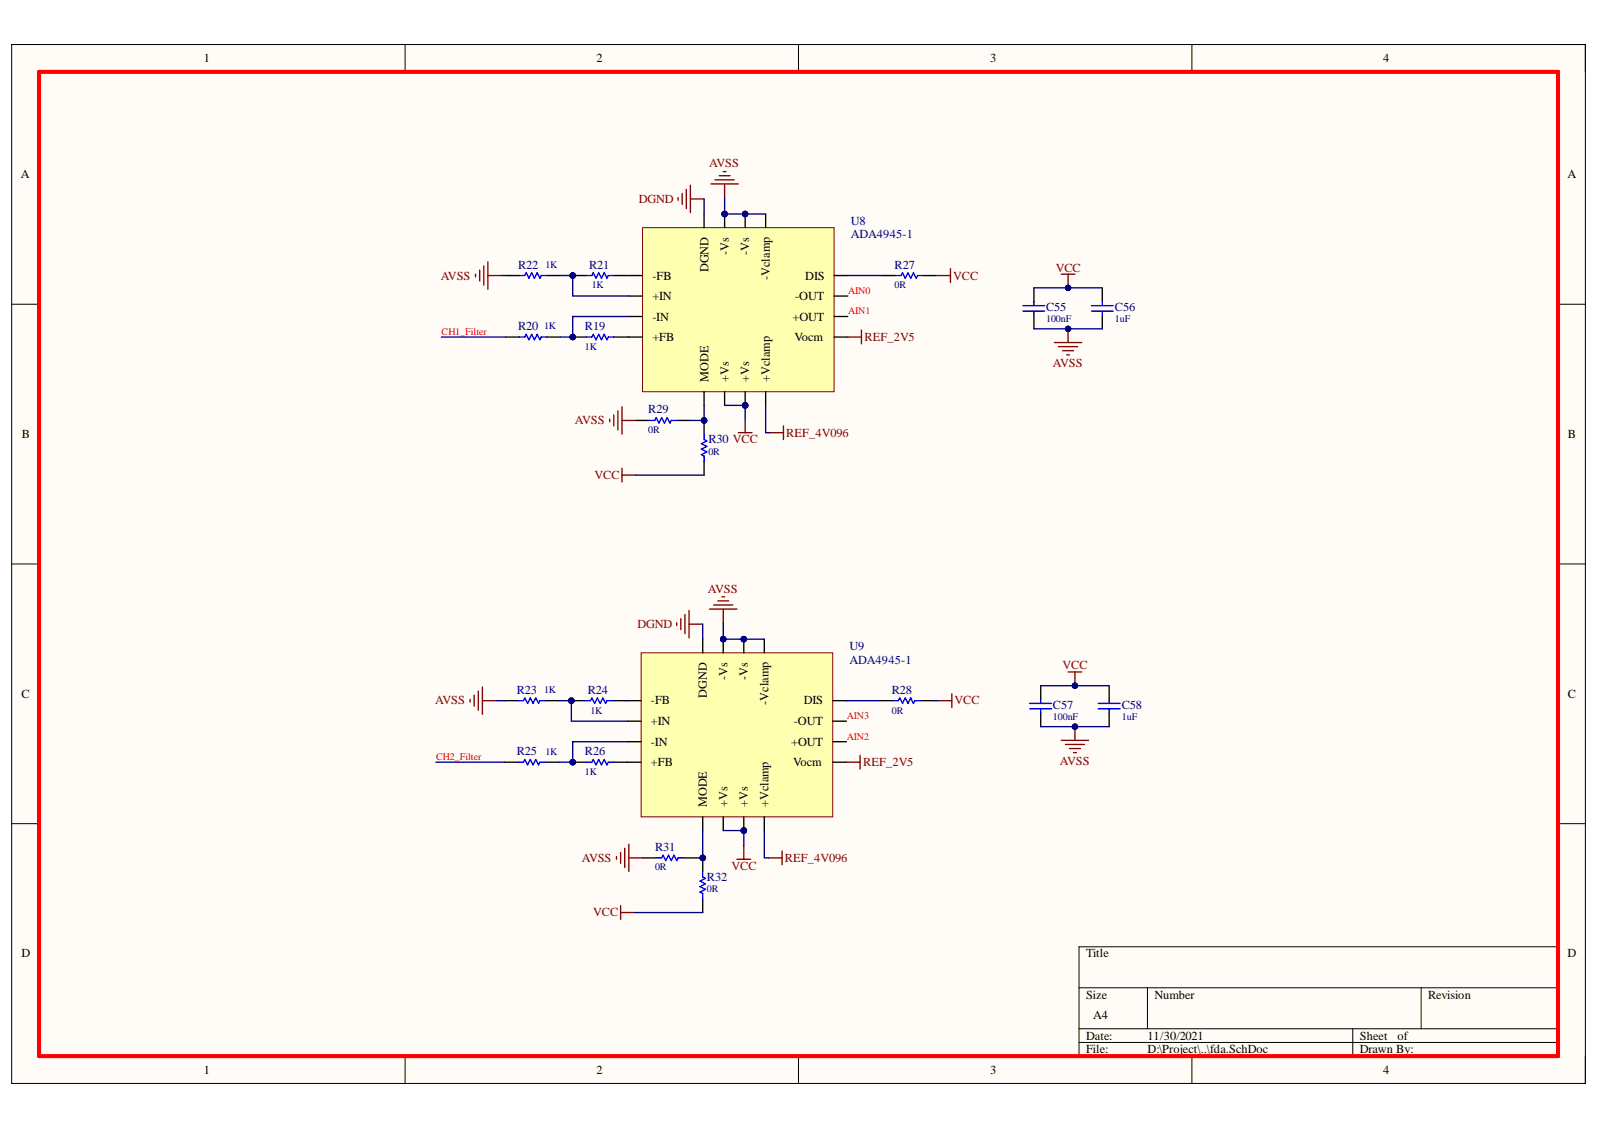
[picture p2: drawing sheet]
<svg xmlns="http://www.w3.org/2000/svg" width="297mm" height="210mm" viewBox="0 0 297 210" stroke-linecap="round" stroke-linejoin="round" font-family="sans-serif">
<defs><g id="words">
<g font-size="2.3">
<text x="37.9" y="11.6">1</text>
<text x="110.8" y="11.6">2</text>
<text x="183.9" y="11.6">3</text>
<text x="256.9" y="11.6">4</text>
<text x="3.9" y="33.1">A</text>
<text x="291.2" y="33.1">A</text>
<text x="135.4" y="47.3" transform="rotate(-90 135.4 47.3)">-Vs</text>
<text x="139.2" y="47.3" transform="rotate(-90 139.2 47.3)">-Vs</text>
<text x="121.2" y="52">-FB</text>
<text x="131.6" y="50.6" transform="rotate(-90 131.6 50.6)">DGND</text>
<text x="143" y="52" transform="rotate(-90 143 52)">-Vclamp</text>
<text x="149.6" y="52">DIS</text>
<text x="121.2" y="55.8">+IN</text>
<text x="121.2" y="59.6">-IN</text>
<text x="147.2" y="59.6">+OUT</text>
<text x="147.7" y="55.8">-OUT</text>
<text x="121.2" y="63.4">+FB</text>
<text x="147.6" y="63.4">Vocm</text>
<text x="131.6" y="71" transform="rotate(-90 131.6 71)">MODE</text>
<text x="135.4" y="71" transform="rotate(-90 135.4 71)">+Vs</text>
<text x="139.2" y="71" transform="rotate(-90 139.2 71)">+Vs</text>
<text x="143" y="71" transform="rotate(-90 143 71)">+Vclamp</text>
<text x="4.1" y="81.4">B</text>
<text x="291.3" y="81.4">B</text>
<text x="4" y="129.6">C</text>
<text x="120.9" y="130.9">-FB</text>
<text x="131.3" y="129.6" transform="rotate(-90 131.3 129.6)">DGND</text>
<text x="135.1" y="126.3" transform="rotate(-90 135.1 126.3)">-Vs</text>
<text x="138.9" y="126.3" transform="rotate(-90 138.9 126.3)">-Vs</text>
<text x="142.8" y="130.9" transform="rotate(-90 142.8 130.9)">-Vclamp</text>
<text x="149.3" y="130.9">DIS</text>
<text x="291.3" y="129.6">C</text>
<text x="120.9" y="134.7">+IN</text>
<text x="147.5" y="134.7">-OUT</text>
<text x="120.9" y="138.6">-IN</text>
<text x="120.9" y="142.4">+FB</text>
<text x="147" y="138.6">+OUT</text>
<text x="147.3" y="142.4">Vocm</text>
<text x="131.3" y="150" transform="rotate(-90 131.3 150)">MODE</text>
<text x="135.1" y="150" transform="rotate(-90 135.1 150)">+Vs</text>
<text x="138.9" y="150" transform="rotate(-90 138.9 150)">+Vs</text>
<text x="142.8" y="150" transform="rotate(-90 142.8 150)">+Vclamp</text>
<text x="4" y="177.8">D</text>
<text x="201.8" y="177.8">Title</text>
<text x="291.2" y="177.8">D</text>
<text x="201.8" y="185.5">Size</text>
<text x="214.5" y="185.5">Number</text>
<text x="265.3" y="185.5">Revision</text>
<text x="203" y="189.3">A4</text>
<text x="201.8" y="193.1">Date:</text>
<text x="201.8" y="195.7">File:</text>
<text x="213.2" y="193.1">11/30/2021</text>
<text x="213.2" y="195.7">D:\Project\..\fda.SchDoc</text>
<text x="252.6" y="193.1">Sheet</text>
<text x="252.6" y="195.7">Drawn By:</text>
<text x="259.6" y="193.1">of</text>
<text x="37.9" y="199.5">1</text>
<text x="110.8" y="199.5">2</text>
<text x="183.9" y="199.5">3</text>
<text x="256.9" y="199.5">4</text>
</g>
<g font-size="2.3" fill="#800000">
<text x="131.8" y="31.1">AVSS</text>
<text x="118.6" y="37.7">DGND</text>
<text x="81.9" y="52">AVSS</text>
<text x="177.1" y="52">VCC</text>
<text x="196.1" y="50.4">VCC</text>
<text x="160.6" y="63.4">REF_2V5</text>
<text x="195.6" y="68.2">AVSS</text>
<text x="106.8" y="78.8">AVSS</text>
<text x="146" y="81.1">REF_4V096</text>
<text x="110.4" y="89">VCC</text>
<text x="131.5" y="110.1">AVSS</text>
<text x="118.4" y="116.7">DGND</text>
<text x="197.4" y="124.3">VCC</text>
<text x="80.8" y="130.9">AVSS</text>
<text x="177.3" y="130.9">VCC</text>
<text x="160.3" y="142.4">REF_2V5</text>
<text x="196.9" y="142.1">AVSS</text>
<text x="108.1" y="160.1">AVSS</text>
<text x="135.9" y="161.6">VCC</text>
<text x="145.8" y="160.1">REF_4V096</text>
<text x="110.2" y="170.2">VCC</text>
</g>
<g font-size="2.3" fill="#000080">
<text x="158.1" y="41.7">U8</text>
<text x="158.1" y="44.3">ADA4945-1</text>
<text x="96.2" y="49.9">R22</text>
<text x="109.4" y="49.9">R21</text>
<text x="166.2" y="49.9">R27</text>
<text x="194.3" y="57.8">C55</text>
<text x="207.1" y="57.8">C56</text>
<text x="96.2" y="61.3">R20</text>
<text x="108.7" y="61.3">R19</text>
<text x="120.4" y="76.8">R29</text>
<text x="131.6" y="82.4">R30 VCC</text>
<text x="157.8" y="120.7">U9</text>
<text x="157.8" y="123.3">ADA4945-1</text>
<text x="96" y="128.8">R23</text>
<text x="109.2" y="128.8">R24</text>
<text x="165.7" y="128.8">R28</text>
<text x="195.6" y="131.6">C57</text>
<text x="208.4" y="131.6">C58</text>
<text x="96" y="140.3">R25</text>
<text x="108.7" y="140.3">R26</text>
<text x="121.7" y="158.1">R31</text>
<text x="131.3" y="163.6">R32</text>
</g>
<g font-size="1.9" fill="#000080">
<text x="101.3" y="49.8">1K</text>
<text x="109.9" y="53.6">1K</text>
<text x="166.2" y="53.6">0R</text>
<text x="194.3" y="59.9">100nF</text>
<text x="207.1" y="59.9">1uF</text>
<text x="101.1" y="61.2">1K</text>
<text x="108.7" y="65">1K</text>
<text x="120.4" y="80.4">0R</text>
<text x="131.6" y="84.5">0R</text>
<text x="101.1" y="128.8">1K</text>
<text x="109.7" y="132.6">1K</text>
<text x="165.7" y="132.6">0R</text>
<text x="195.6" y="133.8">100nF</text>
<text x="208.4" y="133.8">1uF</text>
<text x="101.3" y="140.2">1K</text>
<text x="108.7" y="144">1K</text>
<text x="121.7" y="161.7">0R</text>
<text x="131.3" y="165.8">0R</text>
</g>
<g font-size="1.9" fill="#f00">
<text x="157.6" y="58.4">AIN1</text>
<text x="157.6" y="54.6">AIN0</text>
<text x="82" y="62.2">CH1_Filter</text>
<text x="157.3" y="137.4">AIN2</text>
<text x="157.3" y="133.6">AIN3</text>
<text x="81" y="141.2">CH2_Filter</text>
</g>
</g></defs>
<path d="M2.2 8.3h292.3v193h-292.3z" fill-rule="evenodd" fill="#fffcf8"/>
<path d="M2.2 8.3h292.3v193h-292.3z" fill="none" stroke="#000" stroke-width=".19"/>
<path d="M7.3 13.4h282.1v182.8h-282.1z" fill-rule="evenodd" fill="#fffcf8"/>
<g fill="none" stroke="#000" stroke-width=".19">
<path d="M2.2 8.3h5.1M7.3 13.4h282.1v182.8h-282.1zM75.2 8.3v5M148.3 8.3v5M221.4 8.3v5.1M289.4 8.3h5.1v5.1M2.2 56.5h5.1M289.4 56.5h5.1M2.2 104.8h5.1M289.4 104.8h5.1M2.2 153h5.1M289.4 153h5.1"/>
<path d="M289.4 175.9h-89v20.3M75.3 196.2v5.1M148.3 196.2v5.1M200.4 183.5h89M200.4 191.1h89M200.4 193.6h89M213.2 183.5v7.6M221.4 196.2v5.1M251.3 191.1v5.1M264 183.5v7.6M294.5 196.2v5.1"/>
</g>
<path d="M7.3 13.4h282.1v182.8h-282.1z" fill="none" stroke="#f00" stroke-width=".76"/>
<circle cx="138.4" cy="75.3" r=".51" fill="#000080"/>
<circle cx="138.4" cy="75.3" r=".51" fill="none" stroke="#000080" stroke-width=".19"/>
<circle cx="138.4" cy="39.8" r=".51" fill="#000080"/>
<circle cx="138.4" cy="39.8" r=".51" fill="none" stroke="#000080" stroke-width=".19"/>
<circle cx="134.6" cy="39.8" r=".51" fill="#000080"/>
<circle cx="134.6" cy="39.8" r=".51" fill="none" stroke="#000080" stroke-width=".19"/>
<path d="M119.4 42.3h35.5v30.5h-35.5z" fill-rule="evenodd" fill="#ffffb0"/>
<path d="M119.4 42.3h35.5v30.5h-35.5z" fill="none" stroke="#800000" stroke-width=".19"/>
<path d="M116.8 51.2h2.6M116.8 55h2.6M116.8 58.8h2.6M116.8 62.6h2.6M130.8 72.8v2.5M134.6 72.8v2.5M138.4 72.8v2.5" fill="none" stroke="#000" stroke-width=".25"/>
<circle cx="138.4" cy="75.3" r=".51" fill="#000080"/>
<circle cx="138.4" cy="75.3" r=".51" fill="none" stroke="#000080" stroke-width=".19"/>
<path d="M138.4 39.8v2.5M142.2 39.8v2.5M154.9 58.8h2.6M154.9 55h2.6M154.9 51.2h2.6M142.2 72.8v2.5M154.9 62.6h2.6" fill="none" stroke="#000" stroke-width=".25"/>
<circle cx="138.4" cy="39.8" r=".51" fill="#000080"/>
<circle cx="138.4" cy="39.8" r=".51" fill="none" stroke="#000080" stroke-width=".19"/>
<path d="M134.6 39.8v2.5" fill="none" stroke="#000" stroke-width=".25"/>
<circle cx="134.6" cy="39.8" r=".51" fill="#000080"/>
<circle cx="134.6" cy="39.8" r=".51" fill="none" stroke="#000080" stroke-width=".19"/>
<path d="M130.8 39.8v2.5M93.9 51.2h2.6M101.6 51.2h2.5" fill="none" stroke="#000" stroke-width=".25"/>
<g fill="none" stroke="#800000" stroke-width=".25">
<path d="M126 36.7v.5M126.7 35.9v2.1M127.5 35.2v3.5M128.3 34.4v5.1M128.3 37h2.5M132.1 34.2h5M132.8 33.4h3.6M133.6 32.6h2M134.4 31.9h.5M134.6 34.2v2.5M138.4 77.8v2.6M145.5 79.1v2.6"/>
<path d="M157.5 62.6h2.5M160 61.3v2.6M137.1 80.4h2.6M143 80.4h2.5"/>
</g>
<path d="M96.5 51.2h1l.3-.5 .5 1 .5-1 .5 1 .5-1 .5 1 .2-.5h1.1" fill="none" stroke="#00f" stroke-width=".25"/>
<circle cx="106.4" cy="62.6" r=".51" fill="#000080"/>
<circle cx="106.4" cy="62.6" r=".51" fill="none" stroke="#000080" stroke-width=".19"/>
<path d="M106.4 62.6h2.5" fill="none" stroke="#000" stroke-width=".25"/>
<circle cx="106.4" cy="62.6" r=".51" fill="#000080"/>
<circle cx="106.4" cy="62.6" r=".51" fill="none" stroke="#000080" stroke-width=".19"/>
<path d="M93.9 62.6h2.6M101.6 62.6h2.5M114 62.6h2.6" fill="none" stroke="#000" stroke-width=".25"/>
<path d="M96.5 62.6h1l.3-.5 .5 1 .5-1 .5 1 .5-1 .5 1 .2-.5h1.1M108.9 62.6h1l.3-.5 .5 1 .5-1 .5 1 .5-1 .5 1 .3-.5h1" fill="none" stroke="#00f" stroke-width=".25"/>
<circle cx="106.4" cy="51.2" r=".51" fill="#000080"/>
<circle cx="106.4" cy="51.2" r=".51" fill="none" stroke="#000080" stroke-width=".19"/>
<path d="M106.4 51.2h2.5" fill="none" stroke="#000" stroke-width=".25"/>
<circle cx="106.4" cy="51.2" r=".51" fill="#000080"/>
<circle cx="106.4" cy="51.2" r=".51" fill="none" stroke="#000080" stroke-width=".19"/>
<path d="M114 51.2h2.6" fill="none" stroke="#000" stroke-width=".25"/>
<path d="M108.9 51.2h1l.3-.5 .5 1 .5-1 .5 1 .5-1 .5 1 .3-.5h1" fill="none" stroke="#00f" stroke-width=".25"/>
<path d="M88.3 50.9v.5M89.1 50.2v2M89.9 49.4v3.6M90.6 48.6v5.1M90.6 51.2h2.6" fill="none" stroke="#800000" stroke-width=".25"/>
<circle cx="138.2" cy="154.3" r=".51" fill="#000080"/>
<circle cx="138.2" cy="154.3" r=".51" fill="none" stroke="#000080" stroke-width=".19"/>
<circle cx="138.2" cy="118.7" r=".51" fill="#000080"/>
<circle cx="138.2" cy="118.7" r=".51" fill="none" stroke="#000080" stroke-width=".19"/>
<circle cx="134.4" cy="118.7" r=".51" fill="#000080"/>
<circle cx="134.4" cy="118.7" r=".51" fill="none" stroke="#000080" stroke-width=".19"/>
<path d="M119.1 121.3h35.6v30.4h-35.6z" fill-rule="evenodd" fill="#ffffb0"/>
<path d="M119.1 121.3h35.6v30.4h-35.6z" fill="none" stroke="#800000" stroke-width=".19"/>
<path d="M116.6 130.2h2.5M116.6 134h2.5M116.6 137.8h2.5M116.6 141.6h2.5M130.5 151.7v2.6M134.4 151.7v2.6M138.2 151.7v2.6" fill="none" stroke="#000" stroke-width=".25"/>
<circle cx="138.2" cy="154.3" r=".51" fill="#000080"/>
<circle cx="138.2" cy="154.3" r=".51" fill="none" stroke="#000080" stroke-width=".19"/>
<path d="M138.2 118.7v2.6M142 118.7v2.6M154.7 137.8h2.5M154.7 134h2.5M154.7 130.2h2.5M142 151.7v2.6M154.7 141.6h2.5" fill="none" stroke="#000" stroke-width=".25"/>
<circle cx="138.2" cy="118.7" r=".51" fill="#000080"/>
<circle cx="138.2" cy="118.7" r=".51" fill="none" stroke="#000080" stroke-width=".19"/>
<path d="M134.4 118.7v2.6" fill="none" stroke="#000" stroke-width=".25"/>
<circle cx="134.4" cy="118.7" r=".51" fill="#000080"/>
<circle cx="134.4" cy="118.7" r=".51" fill="none" stroke="#000080" stroke-width=".19"/>
<path d="M130.5 118.7v2.6M93.7 130.2h2.5M101.3 130.2h2.5" fill="none" stroke="#000" stroke-width=".25"/>
<g fill="none" stroke="#800000" stroke-width=".25">
<path d="M125.7 115.7v.5M126.5 114.9v2M127.2 114.2v3.5M128 113.4v5.1M128 115.9h2.5M131.8 113.1h5.1M132.6 112.4h3.5M133.3 111.6h2.1M134.1 110.9h.5M134.4 113.1v2.6M136.9 159.6h2.5M138.2 157.1v2.5"/>
<path d="M142.7 159.4h2.6M145.3 158.1v2.5M157.2 141.6h2.6M159.8 140.3v2.6"/>
</g>
<path d="M96.2 130.2h1l.3-.6 .5 1.1 .5-1.1 .5 1.1 .5-1.1 .5 1.1 .3-.5h1" fill="none" stroke="#00f" stroke-width=".25"/>
<circle cx="106.4" cy="141.6" r=".51" fill="#000080"/>
<circle cx="106.4" cy="141.6" r=".51" fill="none" stroke="#000080" stroke-width=".19"/>
<path d="M106.4 141.6h2.5" fill="none" stroke="#000" stroke-width=".25"/>
<circle cx="106.4" cy="141.6" r=".51" fill="#000080"/>
<circle cx="106.4" cy="141.6" r=".51" fill="none" stroke="#000080" stroke-width=".19"/>
<path d="M93.7 141.6h2.5M101.3 141.6h2.5M114 141.6h2.6" fill="none" stroke="#000" stroke-width=".25"/>
<path d="M96.2 141.6h1l.3-.5 .5 1 .5-1 .5 1 .5-1 .5 1 .3-.5h1M108.9 141.6h1l.3-.5 .5 1 .5-1 .5 1 .5-1 .5 1 .3-.5h1" fill="none" stroke="#00f" stroke-width=".25"/>
<circle cx="106.1" cy="130.2" r=".51" fill="#000080"/>
<circle cx="106.1" cy="130.2" r=".51" fill="none" stroke="#000080" stroke-width=".19"/>
<path d="M106.1 130.2h2.6" fill="none" stroke="#000" stroke-width=".25"/>
<circle cx="106.1" cy="130.2" r=".51" fill="#000080"/>
<circle cx="106.1" cy="130.2" r=".51" fill="none" stroke="#000080" stroke-width=".19"/>
<path d="M192.1 53.5v2.5M192.1 58.5v2.6M204.8 53.5v2.5M204.8 58.5v2.6M113.8 130.2h2.5" fill="none" stroke="#000" stroke-width=".25"/>
<path d="M190 56.8h4.1M190 57.8h4.1M192.1 56v.8M192.1 57.8v.7M202.7 56.8h4.1M202.7 57.8h4.1M204.8 56v.8M204.8 57.8v.7M108.7 130.2h1l.2-.6 .6 1.1 .5-1.1 .5 1.1 .5-1.1 .5 1.1 .2-.5h1.1" fill="none" stroke="#00f" stroke-width=".25"/>
<path d="M195.9 63.6h5.1M196.6 64.4h3.6M197.4 65.1h2M198.2 65.9h.5M198.4 61.1v2.5M87.3 129.9v.5M88.1 129.1v2.1M88.8 128.4v3.5M89.6 127.6v5.1M89.6 130.2h2.6" fill="none" stroke="#800000" stroke-width=".25"/>
<circle cx="198.4" cy="61.1" r=".51" fill="#000080"/>
<circle cx="198.4" cy="61.1" r=".51" fill="none" stroke="#000080" stroke-width=".19"/>
<path d="M197.1 50.9h2.6M198.4 50.9v2.6" fill="none" stroke="#800000" stroke-width=".25"/>
<circle cx="198.4" cy="53.5" r=".51" fill="#000080"/>
<circle cx="198.4" cy="53.5" r=".51" fill="none" stroke="#000080" stroke-width=".19"/>
<path d="M193.3 127.4v2.5M193.3 132.4v2.6M206 127.4v2.5M206 132.4v2.6" fill="none" stroke="#000" stroke-width=".25"/>
<path d="M191.3 130.7h4.1M191.3 131.7h4.1M193.3 129.9v.8M193.3 131.7v.7M204 130.7h4.1M204 131.7h4.1M206 129.9v.8M206 131.7v.7" fill="none" stroke="#00f" stroke-width=".25"/>
<path d="M197.1 137.5h5.1M197.9 138.3h3.6M198.7 139h2M199.4 139.8h.5M199.7 135v2.5" fill="none" stroke="#800000" stroke-width=".25"/>
<circle cx="199.7" cy="135" r=".51" fill="#000080"/>
<circle cx="199.7" cy="135" r=".51" fill="none" stroke="#000080" stroke-width=".19"/>
<path d="M198.4 124.8h2.6M199.7 124.8v2.6" fill="none" stroke="#800000" stroke-width=".25"/>
<circle cx="199.7" cy="127.4" r=".51" fill="#000080"/>
<circle cx="199.7" cy="127.4" r=".51" fill="none" stroke="#000080" stroke-width=".19"/>
<path d="M163.8 51.2h2.6M171.5 51.2h2.5M118.1 78.1h2.5M125.7 78.1h2.6M163.3 130.2h2.6M171 130.2h2.5M119.4 159.4h2.5M127 159.4h2.5" fill="none" stroke="#000" stroke-width=".25"/>
<path d="M166.4 51.2h1l.3-.5 .5 1 .5-1 .5 1 .5-1 .5 1 .3-.5h1M120.6 78.1h1l.3-.5 .5 1 .5-1 .5 1 .5-1 .5 1 .3-.5h1M165.9 130.2h1l.2-.6 .6 1.1 .5-1.1 .5 1.1 .5-1.1 .5 1.1 .2-.5h1.1M121.9 159.4h1l.3-.5 .5 1 .5-1 .5 1 .5-1 .5 1 .3-.5h1" fill="none" stroke="#00f" stroke-width=".25"/>
<g fill="none" stroke="#800000" stroke-width=".25">
<path d="M174 51.2h2.6M176.6 49.9v2.6M113.3 77.8v.6M114 77.1v2M114.8 76.3v3.6M115.5 75.6v5M115.5 78.1h2.6M174.3 130.2h2.5M176.8 128.9v2.5M114.5 159.1v.5M115.3 158.3v2.1M116.1 157.6v3.5"/>
<path d="M116.8 156.8v5.1M116.8 159.4h2.6"/>
</g>
<circle cx="130.8" cy="78.1" r=".51" fill="#000080"/>
<circle cx="130.8" cy="78.1" r=".51" fill="none" stroke="#000080" stroke-width=".19"/>
<path d="M130.8 78.1v2.5" fill="none" stroke="#000" stroke-width=".25"/>
<circle cx="130.8" cy="78.1" r=".51" fill="#000080"/>
<circle cx="130.8" cy="78.1" r=".51" fill="none" stroke="#000080" stroke-width=".19"/>
<path d="M130.8 85.7v2.6" fill="none" stroke="#000" stroke-width=".25"/>
<path d="M130.8 80.6v1.1l.5 .2-1 .5 1 .5-1 .5 1 .5-1 .5 .5 .3v1" fill="none" stroke="#00f" stroke-width=".25"/>
<path d="M115.5 87v2.5M115.5 88.3h2.6" fill="none" stroke="#800000" stroke-width=".25"/>
<circle cx="130.5" cy="159.4" r=".51" fill="#000080"/>
<circle cx="130.5" cy="159.4" r=".51" fill="none" stroke="#000080" stroke-width=".19"/>
<path d="M130.5 159.4v2.5" fill="none" stroke="#000" stroke-width=".25"/>
<circle cx="130.5" cy="159.4" r=".51" fill="#000080"/>
<circle cx="130.5" cy="159.4" r=".51" fill="none" stroke="#000080" stroke-width=".19"/>
<path d="M130.5 167v2.5" fill="none" stroke="#000" stroke-width=".25"/>
<path d="M130.5 161.9v1l.5 .3-1 .5 1 .5-1 .5 1 .5-1 .5 .5 .3v1" fill="none" stroke="#00f" stroke-width=".25"/>
<path d="M115.3 168.2v2.6M115.3 169.5h2.5" fill="none" stroke="#800000" stroke-width=".25"/>
<path d="M138.4 75.3v2.5" fill="none" stroke="#000080" stroke-width=".25"/>
<circle cx="138.4" cy="75.3" r=".51" fill="#000080"/>
<circle cx="138.4" cy="75.3" r=".51" fill="none" stroke="#000080" stroke-width=".19"/>
<path d="M93.2 51.2h.7M82 62.6h11.9M92.2 130.2h1.5M103.8 130.2h2.3v3.8h10.5M81 141.6h12.7" fill="none" stroke="#000080" stroke-width=".25"/>
<circle cx="106.1" cy="130.2" r=".51" fill="#000080"/>
<circle cx="106.1" cy="130.2" r=".51" fill="none" stroke="#000080" stroke-width=".19"/>
<path d="M116.8 58.8h-10.4v3.8h-2.3" fill="none" stroke="#000080" stroke-width=".25"/>
<circle cx="106.4" cy="62.6" r=".51" fill="#000080"/>
<circle cx="106.4" cy="62.6" r=".51" fill="none" stroke="#000080" stroke-width=".19"/>
<path d="M104.1 51.2h2.3v3.8h10.4" fill="none" stroke="#000080" stroke-width=".25"/>
<circle cx="106.4" cy="51.2" r=".51" fill="#000080"/>
<circle cx="106.4" cy="51.2" r=".51" fill="none" stroke="#000080" stroke-width=".19"/>
<path d="M116.6 51.2h.2M116.6 62.6h.2M130.8 75.3v2.8h-2.5M118.1 88.3h12.7M116.3 130.2h.3M117.8 169.5h12.7" fill="none" stroke="#000080" stroke-width=".25"/>
<circle cx="130.8" cy="78.1" r=".51" fill="#000080"/>
<circle cx="130.8" cy="78.1" r=".51" fill="none" stroke="#000080" stroke-width=".19"/>
<path d="M130.5 154.3v5.1h-1" fill="none" stroke="#000080" stroke-width=".25"/>
<circle cx="130.5" cy="159.4" r=".51" fill="#000080"/>
<circle cx="130.5" cy="159.4" r=".51" fill="none" stroke="#000080" stroke-width=".19"/>
<path d="M134.4 154.3h3.8" fill="none" stroke="#000080" stroke-width=".25"/>
<circle cx="138.2" cy="154.3" r=".51" fill="#000080"/>
<circle cx="138.2" cy="154.3" r=".51" fill="none" stroke="#000080" stroke-width=".19"/>
<path d="M134.4 115.7v3h7.6" fill="none" stroke="#000080" stroke-width=".25"/>
<circle cx="138.2" cy="118.7" r=".51" fill="#000080"/>
<circle cx="138.2" cy="118.7" r=".51" fill="none" stroke="#000080" stroke-width=".19"/>
<circle cx="134.4" cy="118.7" r=".51" fill="#000080"/>
<circle cx="134.4" cy="118.7" r=".51" fill="none" stroke="#000080" stroke-width=".19"/>
<path d="M134.6 75.3h3.8" fill="none" stroke="#000080" stroke-width=".25"/>
<circle cx="138.4" cy="75.3" r=".51" fill="#000080"/>
<circle cx="138.4" cy="75.3" r=".51" fill="none" stroke="#000080" stroke-width=".19"/>
<path d="M134.6 36.7v3.1h7.6" fill="none" stroke="#000080" stroke-width=".25"/>
<circle cx="138.4" cy="39.8" r=".51" fill="#000080"/>
<circle cx="138.4" cy="39.8" r=".51" fill="none" stroke="#000080" stroke-width=".19"/>
<circle cx="134.6" cy="39.8" r=".51" fill="#000080"/>
<circle cx="134.6" cy="39.8" r=".51" fill="none" stroke="#000080" stroke-width=".19"/>
<path d="M157.5 51.2h6.3M142.2 75.3v5.1h.8M192.1 61.1h12.7M157.2 130.2h6.1M173.5 130.2h.8M142 154.3v5.1h.7" fill="none" stroke="#000080" stroke-width=".25"/>
<circle cx="198.4" cy="61.1" r=".51" fill="#000080"/>
<circle cx="198.4" cy="61.1" r=".51" fill="none" stroke="#000080" stroke-width=".19"/>
<path d="M192.1 53.5h12.7" fill="none" stroke="#000080" stroke-width=".25"/>
<circle cx="198.4" cy="53.5" r=".51" fill="#000080"/>
<circle cx="198.4" cy="53.5" r=".51" fill="none" stroke="#000080" stroke-width=".19"/>
<path d="M193.3 135h12.7" fill="none" stroke="#000080" stroke-width=".25"/>
<circle cx="199.7" cy="135" r=".51" fill="#000080"/>
<circle cx="199.7" cy="135" r=".51" fill="none" stroke="#000080" stroke-width=".19"/>
<path d="M193.3 127.4h12.7" fill="none" stroke="#000080" stroke-width=".25"/>
<circle cx="199.7" cy="127.4" r=".51" fill="#000080"/>
<circle cx="199.7" cy="127.4" r=".51" fill="none" stroke="#000080" stroke-width=".19"/>
<path d="M130.8 37v2.8M130.5 115.9v2.8M138.2 154.3v2.8" fill="none" stroke="#000080" stroke-width=".25"/>
<circle cx="138.2" cy="154.3" r=".51" fill="#000080"/>
<circle cx="138.2" cy="154.3" r=".51" fill="none" stroke="#000080" stroke-width=".19"/>
<path d="M116.6 137.8h-10.2v3.8h-2.6" fill="none" stroke="#000080" stroke-width=".25"/>
<circle cx="106.4" cy="141.6" r=".51" fill="#000080"/>
<circle cx="106.4" cy="141.6" r=".51" fill="none" stroke="#000080" stroke-width=".19"/>
<use href="#words"/>
</svg>
